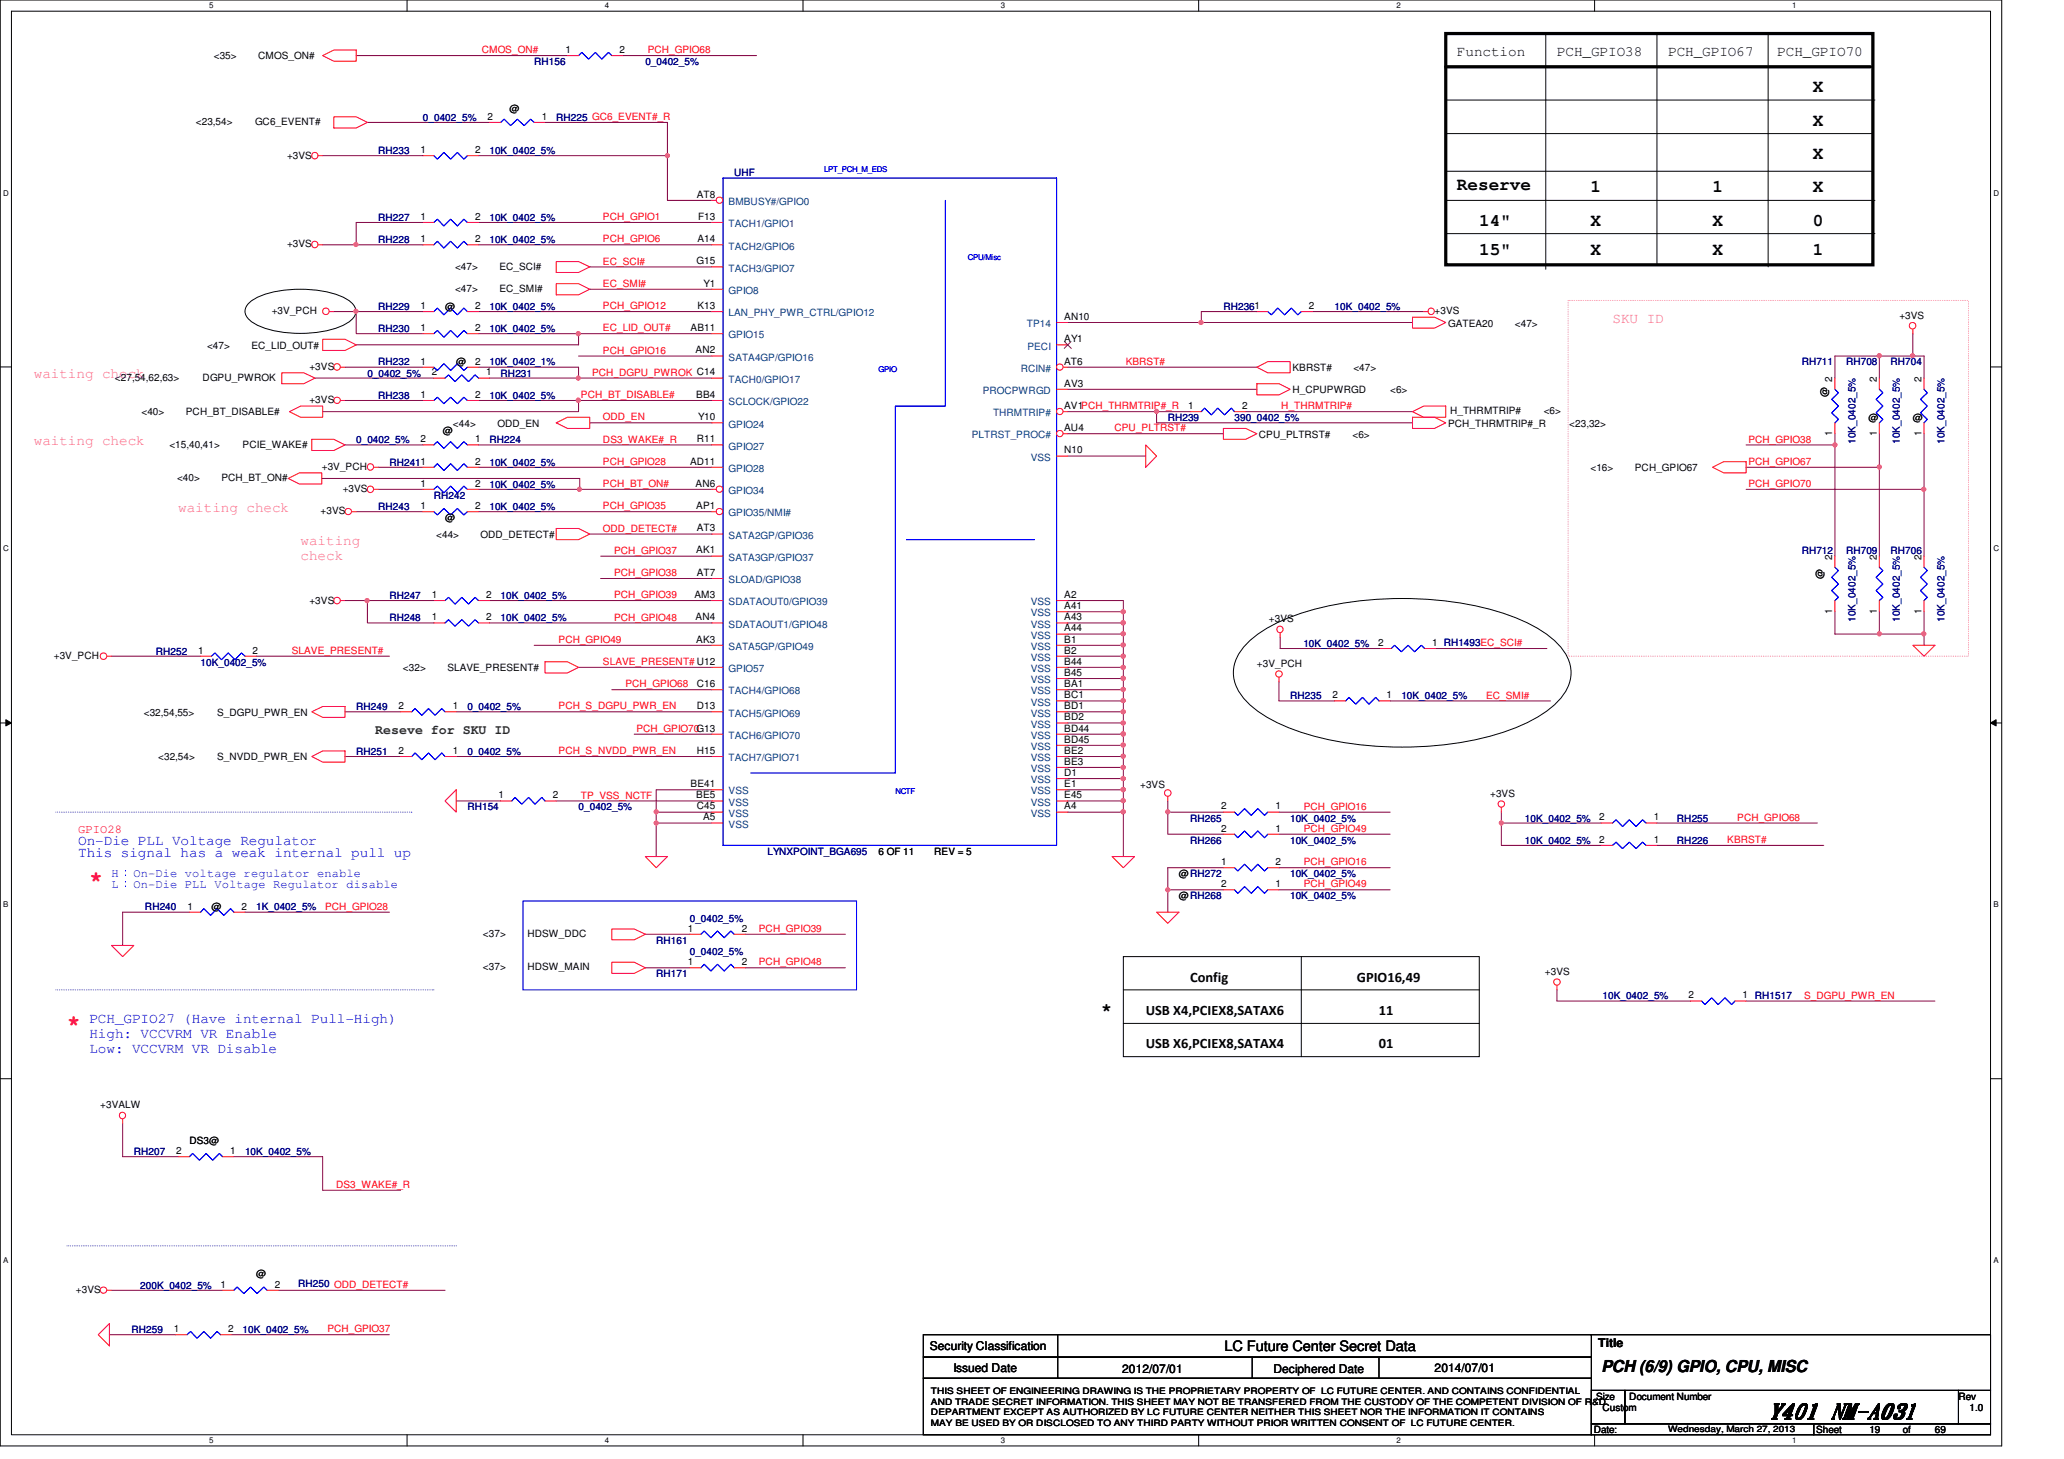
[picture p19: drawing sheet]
<svg xmlns="http://www.w3.org/2000/svg" width="297mm" height="210mm" viewBox="0 0 297 210" stroke-linecap="round" stroke-linejoin="round" font-family="sans-serif">
<defs><g id="words">
<g font-size="3.2" fill="#f00">
<text x="12.9" y="127.5">*</text>
<text x="9.6" y="148.3">*</text>
</g>
<text font-size="3" x="254.5" y="204">Y401 NM-A031</text>
<g font-size="2.5">
<text x="260.9" y="13.3">X</text>
<text x="260.9" y="18.1">X</text>
<text x="260.9" y="22.9">X</text>
<text x="209.7" y="27.3">Reserve</text>
<text x="228.9" y="27.7">1</text>
<text x="246.5" y="27.7">1</text>
<text x="260.9" y="27.7">X</text>
<text x="212.9" y="32.5">14&quot;</text>
<text x="228.9" y="32.5">X</text>
<text x="246.5" y="32.5">X</text>
<text x="260.9" y="32.5">0</text>
<text x="212.9" y="36.7">15&quot;</text>
<text x="228.9" y="36.7">X</text>
<text x="246.5" y="36.7">X</text>
<text x="260.9" y="36.7">1</text>
<text x="158.5" y="146.1">*</text>
</g>
<text font-size="2.4" x="230.5" y="197.4">PCH (6/9) GPIO, CPU, MISC</text>
<g font-size="2.1">
<text x="209.7" y="8">Function</text>
<text x="224.1" y="8">PCH_GPIO38</text>
<text x="240.1" y="8">PCH_GPIO67</text>
<text x="255.8" y="8">PCH_GPIO70</text>
<text x="171.3" y="141.2">Config</text>
<text x="195.3" y="141.2">GPIO16,49</text>
<text x="164.9" y="146">USB X4,PCIEX8,SATAX6</text>
<text x="198.5" y="146">11</text>
<text x="164.9" y="150.8">USB X6,PCIEX8,SATAX4</text>
<text x="198.5" y="150.8">01</text>
<text x="176.2" y="194.4">LC Future Center Secret Data</text>
</g>
<g font-size="2.1" fill="#f0f">
<text x="232.1" y="46.4">SKU ID</text>
<text x="4.9" y="54.4">waiting check</text>
<text x="4.9" y="64">waiting check</text>
<text x="25.6" y="73.6">waiting check</text>
<text x="43.3" y="78.4">waiting</text>
<text x="43.3" y="80.6">check</text>
</g>
<g font-size="2.1" fill="#00f">
<text x="11.3" y="123.2">This signal has a weak internal pull up</text>
<text x="11.3" y="121.6">On-Die PLL Voltage Regulator</text>
<text x="12.9" y="147.2">PCH_GPIO27 (Have internal Pull-High)</text>
<text x="12.9" y="149.4">High: VCCVRM VR Enable</text>
<text x="12.9" y="151.6">Low: VCCVRM VR Disable</text>
</g>
<text font-size="1.9" fill="#008000" x="54" y="105.6">Reseve for SKU ID</text>
<text font-size="1.7" fill="#f00" x="11.3" y="119.8">GPIO28</text>
<g font-size="1.7" fill="#00f">
<text x="16" y="126.2">H：On-Die voltage regulator enable</text>
<text x="16" y="127.8">L：On-Die PLL Voltage Regulator disable</text>
</g>
<g font-size="1.7">
<text x="133.8" y="194.3">Security Classification</text>
<text x="137.2" y="197.3">Issued Date</text>
<text x="161.5" y="197.5">2012/07/01</text>
<text x="183.3" y="197.5">Deciphered Date</text>
<text x="206.5" y="197.3">2014/07/01</text>
<text x="230" y="193.8">Title</text>
</g>
<g font-size="1.4">
<text x="30.8" y="8.6">&lt;35&gt;</text>
<text x="37.2" y="8.6">CMOS_ON#</text>
<text x="81.4" y="7.6">1</text>
<text x="89.2" y="7.6">2</text>
<text x="28.2" y="18">&lt;23,54&gt;</text>
<text x="36.7" y="18">GC6_EVENT#</text>
<text x="70.1" y="17.2">2</text>
<text x="73.3" y="16.1">@</text>
<text x="78" y="17.2">1</text>
<text x="41.3" y="22.8">+3VS</text>
<text x="60.5" y="22">1</text>
<text x="68.4" y="22">2</text>
<text x="100.3" y="28.4">AT8</text>
<text x="41.3" y="35.6">+3VS</text>
<text x="60.5" y="34.8">1</text>
<text x="60.5" y="31.6">1</text>
<text x="68.4" y="34.8">2</text>
<text x="68.4" y="31.6">2</text>
<text x="100.4" y="34.8">A14</text>
<text x="100.5" y="31.6">F13</text>
<text x="65.5" y="38.8">&lt;47&gt;</text>
<text x="65.5" y="42">&lt;47&gt;</text>
<text x="71.9" y="38.8">EC_SCI#</text>
<text x="71.9" y="42">EC_SMI#</text>
<text x="100.2" y="38">G15</text>
<text x="101.3" y="41.2">Y1</text>
<text x="39.1" y="45.2">+3V_PCH</text>
<text x="60.5" y="47.6">1</text>
<text x="60.5" y="44.4">1</text>
<text x="64" y="44.6">@</text>
<text x="68.4" y="47.6">2</text>
<text x="68.4" y="44.4">2</text>
<text x="99.4" y="47.6">AB11</text>
<text x="100.4" y="44.4">K13</text>
<text x="153.2" y="46">AN10</text>
<text x="188.4" y="44.4">2</text>
<text x="206.5" y="45.2">+3VS</text>
<text x="208.4" y="47">GATEA20</text>
<text x="218" y="47">&lt;47&gt;</text>
<text x="273.3" y="45.8">+3VS</text>
<text x="29.8" y="50.2">&lt;47&gt;</text>
<text x="36.2" y="50.2">EC_LID_OUT#</text>
<text x="44.5" y="53.2">+3VS</text>
<text x="60.5" y="52.5">1</text>
<text x="65.7" y="52.6">@</text>
<text x="68.4" y="52.5">2</text>
<text x="100.1" y="50.8">AN2</text>
<text x="153.2" y="52.5">AT6</text>
<text x="153.2" y="49.2">AY1</text>
<text x="186" y="53.4">KBRST#</text>
<text x="194.8" y="53.4">&lt;47&gt;</text>
<text x="16.5" y="54.8">&lt;27,54,62,63&gt;</text>
<text x="20.4" y="59.8">&lt;40&gt;</text>
<text x="26.8" y="59.8">PCH_BT_DISABLE#</text>
<text x="29.2" y="54.8">DGPU_PWROK</text>
<text x="44.5" y="58">+3VS</text>
<text x="60.5" y="57.2">1</text>
<text x="62.1" y="54">2</text>
<text x="68.4" y="57.2">2</text>
<text x="70" y="54">1</text>
<text x="100.2" y="57.2">BB4</text>
<text x="153.2" y="58.8">AV1PCH_THRMTRIP#_R</text>
<text x="153.2" y="55.6">AV3</text>
<text x="171" y="58.8">1</text>
<text x="178.8" y="58.8">2</text>
<text x="186" y="56.6">H_CPUPWRGD</text>
<text x="200.1" y="56.6">&lt;6&gt;</text>
<text x="208.7" y="59.6">H_THRMTRIP#</text>
<text x="222.2" y="59.6">&lt;6&gt;</text>
<text x="263.1" y="57.2" transform="rotate(-90 263.1 57.2)">@</text>
<text x="263.7" y="54.9" transform="rotate(-90 263.7 54.9)">2</text>
<text x="270.1" y="54.9" transform="rotate(-90 270.1 54.9)">2</text>
<text x="276.5" y="54.9" transform="rotate(-90 276.5 54.9)">2</text>
<text x="24.4" y="64.4">&lt;15,40,41&gt;</text>
<text x="34.9" y="64.4">PCIE_WAKE#</text>
<text x="60.5" y="63.6">2</text>
<text x="63.8" y="62.5">@</text>
<text x="65.2" y="61.4">&lt;44&gt;</text>
<text x="68.4" y="63.6">1</text>
<text x="71.6" y="61.4">ODD_EN</text>
<text x="100.3" y="63.6">R11</text>
<text x="100.5" y="60.5">Y10</text>
<text x="153.2" y="62">AU4</text>
<text x="153.2" y="65.2">N10</text>
<text x="181.2" y="63">CPU_PLTRST#</text>
<text x="194.6" y="63">&lt;6&gt;</text>
<text x="208.4" y="61.4">PCH_THRMTRIP#_R</text>
<text x="225.8" y="61.4">&lt;23,32&gt;</text>
<text x="263.7" y="62.7" transform="rotate(-90 263.7 62.7)">1</text>
<text x="268.9" y="60.6">@</text>
<text x="270.1" y="62.7" transform="rotate(-90 270.1 62.7)">1</text>
<text x="275.3" y="60.6">@</text>
<text x="276.5" y="62.7" transform="rotate(-90 276.5 62.7)">1</text>
<text x="25.5" y="69.2">&lt;40&gt;</text>
<text x="31.9" y="69.2">PCH_BT_ON#</text>
<text x="46.3" y="67.6">+3V_PCH</text>
<text x="49.3" y="70.8">+3VS</text>
<text x="60.5" y="70">1</text>
<text x="68.4" y="70">2</text>
<text x="68.4" y="66.8">2</text>
<text x="99.3" y="66.8">AD11</text>
<text x="100.1" y="70">AN6</text>
<text x="228.9" y="67.8">&lt;16&gt;</text>
<text x="235.3" y="67.8">PCH_GPIO67</text>
<text x="46.1" y="74">+3VS</text>
<text x="60.5" y="73.2">1</text>
<text x="62.8" y="77.4">&lt;44&gt;</text>
<text x="64" y="75">@</text>
<text x="68.4" y="73.2">2</text>
<text x="69.2" y="77.4">ODD_DETECT#</text>
<text x="100.2" y="73.2">AP1</text>
<text x="100.3" y="76.5">AT3</text>
<text x="100.2" y="79.6">AK1</text>
<text x="100.3" y="82.8">AT7</text>
<text x="262.4" y="83.2" transform="rotate(-90 262.4 83.2)">@</text>
<text x="263.7" y="80.5" transform="rotate(-90 263.7 80.5)">2</text>
<text x="270.1" y="80.5" transform="rotate(-90 270.1 80.5)">2</text>
<text x="276.5" y="80.5" transform="rotate(-90 276.5 80.5)">2</text>
<text x="44.5" y="86.8">+3VS</text>
<text x="62.1" y="89.2">1</text>
<text x="62.1" y="86">1</text>
<text x="70" y="89.2">2</text>
<text x="70" y="86">2</text>
<text x="99.9" y="86">AM3</text>
<text x="100.1" y="89.2">AN4</text>
<text x="153.2" y="86">A2</text>
<text x="153.2" y="87.6">A41</text>
<text x="153.2" y="89.2">A43</text>
<text x="182.6" y="89.5">+3VS</text>
<text x="263.7" y="88.3" transform="rotate(-90 263.7 88.3)">1</text>
<text x="270.1" y="88.3" transform="rotate(-90 270.1 88.3)">1</text>
<text x="276.5" y="88.3" transform="rotate(-90 276.5 88.3)">1</text>
<text x="7.7" y="94.8">+3V_PCH</text>
<text x="28.5" y="94">1</text>
<text x="36.4" y="94">2</text>
<text x="100.2" y="92.5">AK3</text>
<text x="153.2" y="94">B2</text>
<text x="153.2" y="92.5">B1</text>
<text x="153.2" y="90.8">A44</text>
<text x="153.2" y="95.6">B44</text>
<text x="180.9" y="95.9">+3V_PCH</text>
<text x="198.3" y="92.9">2</text>
<text x="206.1" y="92.9">1 RH1493EC_SCI#</text>
<text x="58" y="96.6">&lt;32&gt;</text>
<text x="64.4" y="96.6">SLAVE_PRESENT#</text>
<text x="100.3" y="98.8">C16</text>
<text x="153.2" y="98.8">BA1</text>
<text x="153.2" y="100.5">BC1</text>
<text x="153.2" y="97.2">B45</text>
<text x="191.8" y="100.5">2</text>
<text x="199.6" y="100.5">1</text>
<text x="20.7" y="103">&lt;32,54,55&gt;</text>
<text x="31.2" y="103">S_DGPU_PWR_EN</text>
<text x="57.4" y="102">2</text>
<text x="65.1" y="102">1</text>
<text x="100.3" y="102">D13</text>
<text x="153.2" y="106.8">BD45</text>
<text x="153.2" y="103.6">BD2</text>
<text x="153.2" y="105.2">BD44</text>
<text x="153.2" y="102">BD1</text>
<text x="22.8" y="109.4">&lt;32,54&gt;</text>
<text x="31.2" y="109.4">S_NVDD_PWR_EN</text>
<text x="57.4" y="108.5">2</text>
<text x="65.1" y="108.5">1</text>
<text x="99.4" y="113.2">BE41</text>
<text x="100.3" y="108.5">H15</text>
<text x="153.2" y="113.2">E1</text>
<text x="153.2" y="111.6">D1</text>
<text x="153.2" y="110">BE3</text>
<text x="153.2" y="108.5">BE2</text>
<text x="164.1" y="113.4">+3VS</text>
<text x="71.8" y="114.9">1</text>
<text x="79.5" y="114.9">2</text>
<text x="100.2" y="114.9">BE5</text>
<text x="100.3" y="116.5">C45</text>
<text x="101.2" y="118">A5</text>
<text x="153.2" y="116.5">A4</text>
<text x="153.2" y="114.9">E45</text>
<text x="175.8" y="116.5">2</text>
<text x="175.8" y="119.6">2</text>
<text x="183.6" y="116.5">1</text>
<text x="183.6" y="119.6">1</text>
<text x="214.5" y="114.6">+3VS</text>
<text x="230.2" y="118">2</text>
<text x="238" y="118">1</text>
<text x="126.4" y="123">6 OF 11</text>
<text x="134.4" y="123">REV = 5</text>
<text x="175.8" y="124.5">1</text>
<text x="183.6" y="124.5">2</text>
<text x="230.2" y="121.2">2</text>
<text x="238" y="121.2">1</text>
<text x="27" y="130.9">1</text>
<text x="30.4" y="131">@</text>
<text x="34.8" y="130.9">2</text>
<text x="169.7" y="126.2">@RH272</text>
<text x="169.7" y="129.4">@RH268</text>
<text x="175.8" y="127.6">2</text>
<text x="183.6" y="127.6">1</text>
<text x="69.5" y="134.8">&lt;37&gt;</text>
<text x="75.9" y="134.8">HDSW_DDC</text>
<text x="99" y="134">1</text>
<text x="106.8" y="134">2</text>
<text x="69.5" y="139.6">&lt;37&gt;</text>
<text x="75.9" y="139.6">HDSW_MAIN</text>
<text x="99" y="138.9">1</text>
<text x="106.8" y="138.9">2</text>
<text x="222.3" y="140.3">+3VS</text>
<text x="243" y="143.6">2</text>
<text x="250.8" y="143.6">1 RH1517</text>
<text x="14.4" y="159.5">+3VALW</text>
<text x="25.4" y="166">2</text>
<text x="27.3" y="164.6">DS3@</text>
<text x="33.1" y="166">1</text>
<text x="31.7" y="185.3">1</text>
<text x="36.9" y="183.8">@</text>
<text x="39.5" y="185.3">2</text>
<text x="10.9" y="186">+3VS</text>
<text x="25" y="191.6">1</text>
<text x="32.8" y="191.6">2</text>
<text x="229.7" y="201.4">Size</text>
<text x="230.6" y="203">Custom</text>
<text x="234.5" y="201.4">Document Number</text>
<text x="281.8" y="201.4">Rev</text>
<text x="283.5" y="203">1.0</text>
<text x="229.4" y="206.2">Date:</text>
<text x="261.4" y="206.2">Sheet</text>
<text x="269" y="206.2">19</text>
<text x="273.9" y="206.2">of</text>
<text x="278.5" y="206.2">69</text>
</g>
<g font-size="1.4" fill="#f00">
<text x="69.3" y="7.7">CMOS_ON#</text>
<text x="93.2" y="7.7">PCH_GPIO68</text>
<text x="86.8" y="34.9">PCH_GPIO6</text>
<text x="86.8" y="31.7">PCH_GPIO1</text>
<text x="86.8" y="38.1">EC_SCI#</text>
<text x="86.8" y="41.3">EC_SMI#</text>
<text x="86.8" y="47.7">EC_LID_OUT#</text>
<text x="86.8" y="44.5">PCH_GPIO12</text>
<text x="86.8" y="50.9">PCH_GPIO16</text>
<text x="162" y="52.5">KBRST#</text>
<text x="83.6" y="57.3">PCH_BT_DISABLE#</text>
<text x="85.2" y="54.1">PCH_DGPU_PWROK C14</text>
<text x="184.4" y="58.9">H_THRMTRIP#</text>
<text x="86.8" y="60.5">ODD_EN</text>
<text x="86.8" y="63.7">DS3_WAKE#_R</text>
<text x="160.4" y="62.1">CPU_PLTRST#</text>
<text x="251.6" y="63.7">PCH_GPIO38</text>
<text x="86.8" y="66.9">PCH_GPIO28</text>
<text x="86.8" y="70.1">PCH_BT_ON#</text>
<text x="251.6" y="70.1">PCH_GPIO70</text>
<text x="251.6" y="66.9">PCH_GPIO67</text>
<text x="86.8" y="73.3">PCH_GPIO35</text>
<text x="86.8" y="76.5">ODD_DETECT#</text>
<text x="88.4" y="79.7">PCH_GPIO37</text>
<text x="88.4" y="82.9">PCH_GPIO38</text>
<text x="88.4" y="89.3">PCH_GPIO48</text>
<text x="88.4" y="86.1">PCH_GPIO39</text>
<text x="42" y="94.1">SLAVE_PRESENT#</text>
<text x="80.4" y="92.5">PCH_GPIO49</text>
<text x="86.8" y="95.7">SLAVE_PRESENT# U12</text>
<text x="90" y="98.9">PCH_GPIO68</text>
<text x="213.9" y="100.5">EC_SMI#</text>
<text x="80.4" y="102.1">PCH_S_DGPU_PWR_EN</text>
<text x="91.6" y="105.3">PCH_GPIO70G13</text>
<text x="80.4" y="108.5">PCH_S_NVDD_PWR_EN</text>
<text x="83.6" y="114.9">TP_VSS_NCTF</text>
<text x="187.6" y="116.5">PCH_GPIO16</text>
<text x="187.6" y="119.7">PCH_GPIO49</text>
<text x="250" y="118.1">PCH_GPIO68</text>
<text x="187.6" y="124.5">PCH_GPIO16</text>
<text x="248.6" y="121.3">KBRST#</text>
<text x="46.8" y="130.9">PCH_GPIO28</text>
<text x="187.6" y="127.7">PCH_GPIO49</text>
<text x="109.2" y="134.1">PCH_GPIO39</text>
<text x="109.2" y="138.9">PCH_GPIO48</text>
<text x="259.6" y="143.7">S_DGPU_PWR_EN</text>
<text x="48.4" y="170.9">DS3_WAKE#_R</text>
<text x="47.1" y="191.7">PCH_GPIO37</text>
</g>
<g font-size="1.4" fill="#000080">
<text x="76.9" y="9.4">RH156</text>
<text x="92.9" y="9.4">0_0402_5%</text>
<text x="60.9" y="17.4">0_0402_5%</text>
<text x="80" y="17.4">RH225 GC6_EVENT#_R</text>
<text x="54.4" y="22.2">RH233</text>
<text x="70.4" y="22.2">10K_0402_5%</text>
<text x="105.7" y="25.4">UHF</text>
<text x="54.4" y="35">RH228</text>
<text x="54.4" y="31.7">RH227</text>
<text x="70.4" y="35">10K_0402_5%</text>
<text x="70.4" y="31.7">10K_0402_5%</text>
<text x="54.4" y="47.8">RH230</text>
<text x="54.4" y="44.6">RH229</text>
<text x="70.4" y="47.8">10K_0402_5%</text>
<text x="70.4" y="44.6">10K_0402_5%</text>
<text x="176.1" y="44.6">RH2361</text>
<text x="192.1" y="44.6">10K_0402_5%</text>
<text x="54.4" y="52.6">RH232</text>
<text x="70.4" y="52.6">10K_0402_1%</text>
<text x="259.3" y="52.6">RH711</text>
<text x="265.7" y="52.6">RH708</text>
<text x="272.1" y="52.6">RH704</text>
<text x="52.9" y="54.2">0_0402_5%</text>
<text x="54.4" y="57.4">RH238</text>
<text x="70.4" y="57.4">10K_0402_5%</text>
<text x="72" y="54.2">RH231</text>
<text x="51.3" y="63.8">0_0402_5%</text>
<text x="70.4" y="63.8">RH224</text>
<text x="168.1" y="60.6">RH239</text>
<text x="177.7" y="60.6">390_0402_5%</text>
<text x="267" y="63.8" transform="rotate(-90 267 63.8)">10K_0402_5%</text>
<text x="273.4" y="63.8" transform="rotate(-90 273.4 63.8)">10K_0402_5%</text>
<text x="279.8" y="63.8" transform="rotate(-90 279.8 63.8)">10K_0402_5%</text>
<text x="56" y="67">RH2411</text>
<text x="62.4" y="71.8">RH242</text>
<text x="70.4" y="70.2">10K_0402_5%</text>
<text x="70.4" y="67">10K_0402_5%</text>
<text x="54.4" y="73.4">RH243</text>
<text x="70.4" y="73.4">10K_0402_5%</text>
<text x="259.3" y="79.8">RH712</text>
<text x="265.7" y="79.8">RH709</text>
<text x="272.1" y="79.8">RH706</text>
<text x="56" y="89.4">RH248</text>
<text x="56" y="86.2">RH247</text>
<text x="72" y="89.4">10K_0402_5%</text>
<text x="72" y="86.2">10K_0402_5%</text>
<text x="267" y="89.5" transform="rotate(-90 267 89.5)">10K_0402_5%</text>
<text x="273.4" y="89.5" transform="rotate(-90 273.4 89.5)">10K_0402_5%</text>
<text x="279.8" y="89.5" transform="rotate(-90 279.8 89.5)">10K_0402_5%</text>
<text x="22.4" y="94.2">RH252</text>
<text x="28.9" y="95.8">10K_0402_5%</text>
<text x="187.6" y="93">10K_0402_5%</text>
<text x="185.7" y="100.6">RH235</text>
<text x="201.7" y="100.6">10K_0402_5%</text>
<text x="51.3" y="102.2">RH249</text>
<text x="67.3" y="102.2">0_0402_5%</text>
<text x="51.3" y="108.6">RH251</text>
<text x="67.3" y="108.6">0_0402_5%</text>
<text x="67.3" y="116.6">RH154</text>
<text x="83.3" y="116.6">0_0402_5%</text>
<text x="171.3" y="118.2">RH265</text>
<text x="185.7" y="118.2">10K_0402_5%</text>
<text x="219.5" y="118.2">10K_0402_5%</text>
<text x="241.3" y="118.2">RH255</text>
<text x="110.4" y="123">LYNXPOINT_BGA695</text>
<text x="171.3" y="121.4">RH266</text>
<text x="185.7" y="121.4">10K_0402_5%</text>
<text x="219.5" y="121.4">10K_0402_5%</text>
<text x="241.3" y="121.4">RH226</text>
<text x="20.9" y="131">RH240</text>
<text x="36.9" y="131">1K_0402_5%</text>
<text x="185.7" y="126.2">10K_0402_5%</text>
<text x="185.7" y="129.4">10K_0402_5%</text>
<text x="94.4" y="135.8">RH161</text>
<text x="99.3" y="132.6">0_0402_5%</text>
<text x="99.3" y="137.4">0_0402_5%</text>
<text x="94.4" y="140.6">RH171</text>
<text x="230.6" y="143.8">10K_0402_5%</text>
<text x="19.3" y="166.2">RH207</text>
<text x="35.3" y="166.2">10K_0402_5%</text>
<text x="20.2" y="185.4">200K_0402_5%</text>
<text x="42.9" y="185.2">RH250 ODD_DETECT#</text>
<text x="18.9" y="191.8">RH259</text>
<text x="34.9" y="191.8">10K_0402_5%</text>
</g>
<g font-size="1.4" fill="#004080">
<text x="104.9" y="29.5">BMBUSY#/GPIO0</text>
<text x="104.9" y="32.7">TACH1/GPIO1</text>
<text x="104.9" y="35.9">TACH2/GPIO6</text>
<text x="104.9" y="39.1">TACH3/GPIO7</text>
<text x="104.9" y="45.5">LAN_PHY_PWR_CTRL/GPIO12</text>
<text x="104.9" y="42.3">GPIO8</text>
<text x="147.8" y="47.1">TP14</text>
<text x="104.9" y="48.7">GPIO15</text>
<text x="104.9" y="51.9">SATA4GP/GPIO16</text>
<text x="146.9" y="53.5">RCIN#</text>
<text x="147.9" y="50.3">PECI</text>
<text x="104.9" y="58.3">SCLOCK/GPIO22</text>
<text x="104.9" y="55.1">TACH0/GPIO17</text>
<text x="141.4" y="56.7">PROCPWRGD</text>
<text x="142.9" y="59.9">THRMTRIP#</text>
<text x="104.9" y="64.7">GPIO27</text>
<text x="104.9" y="61.5">GPIO24</text>
<text x="139.9" y="63.1">PLTRST_PROC#</text>
<text x="104.9" y="67.9">GPIO28</text>
<text x="104.9" y="71.1">GPIO34</text>
<text x="148.3" y="66.3">VSS</text>
<text x="104.9" y="74.3">GPIO35/NMI#</text>
<text x="104.9" y="77.5">SATA2GP/GPIO36</text>
<text x="104.9" y="80.7">SATA3GP/GPIO37</text>
<text x="104.9" y="83.9">SLOAD/GPIO38</text>
<text x="104.9" y="87.1">SDATAOUT0/GPIO39</text>
<text x="148.3" y="87.1">VSS</text>
<text x="148.3" y="88.7">VSS</text>
<text x="104.9" y="90.3">SDATAOUT1/GPIO48</text>
<text x="104.9" y="93.5">SATA5GP/GPIO49</text>
<text x="148.3" y="95.1">VSS</text>
<text x="148.3" y="93.5">VSS</text>
<text x="148.3" y="91.9">VSS</text>
<text x="148.3" y="90.3">VSS</text>
<text x="104.9" y="99.9">TACH4/GPIO68</text>
<text x="104.9" y="96.7">GPIO57</text>
<text x="148.3" y="99.9">VSS</text>
<text x="148.3" y="101.5">VSS</text>
<text x="148.3" y="98.3">VSS</text>
<text x="148.3" y="96.7">VSS</text>
<text x="104.9" y="106.3">TACH6/GPIO70</text>
<text x="104.9" y="103.1">TACH5/GPIO69</text>
<text x="148.3" y="107.9">VSS</text>
<text x="148.3" y="104.7">VSS</text>
<text x="148.3" y="106.3">VSS</text>
<text x="148.3" y="103.1">VSS</text>
<text x="104.9" y="109.5">TACH7/GPIO71</text>
<text x="148.3" y="112.7">VSS</text>
<text x="148.3" y="111.1">VSS</text>
<text x="148.3" y="109.5">VSS</text>
<text x="104.9" y="119.1">VSS</text>
<text x="104.9" y="117.5">VSS</text>
<text x="104.9" y="115.9">VSS</text>
<text x="104.9" y="114.3">VSS</text>
<text x="148.3" y="117.5">VSS</text>
<text x="148.3" y="115.9">VSS</text>
<text x="148.3" y="114.3">VSS</text>
</g>
<g font-size="1.3">
<text x="134" y="200.6">THIS SHEET OF ENGINEERING DRAWING IS THE PROPRIETARY PROPERTY OF LC FUTURE CENTER. AND CONTAINS CONFIDENTIAL</text>
<text x="134" y="202.1">AND TRADE SECRET INFORMATION. THIS SHEET MAY NOT BE TRANSFERED FROM THE CUSTODY OF THE COMPETENT DIVISION OF R&amp;D</text>
<text x="134" y="203.6">DEPARTMENT EXCEPT AS AUTHORIZED BY LC FUTURE CENTER NEITHER THIS SHEET NOR THE INFORMATION IT CONTAINS</text>
<text x="134" y="205.1">MAY BE USED BY OR DISCLOSED TO ANY THIRD PARTY WITHOUT PRIOR WRITTEN CONSENT OF LC FUTURE CENTER.</text>
<text x="240.1" y="206">Wednesday, March 27, 2013</text>
</g>
<g font-size="1.1">
<text x="30.1" y="1.1">5</text>
<text x="87" y="1.1">4</text>
<text x="144" y="1.1">3</text>
<text x="201" y="1.1">2</text>
<text x="257.9" y="1.1">1</text>
<text x=".5" y="28.2">D</text>
<text x="286.9" y="28.2">D</text>
<text x=".5" y="79.3">C</text>
<text x="286.9" y="79.3">C</text>
<text x=".5" y="130.6">B</text>
<text x="286.9" y="130.6">B</text>
<text x=".5" y="181.7">A</text>
<text x="286.9" y="181.7">A</text>
<text x="30.1" y="207.6">5</text>
<text x="87" y="207.6">4</text>
<text x="144" y="207.6">3</text>
<text x="201" y="207.6">2</text>
<text x="257.9" y="207.6">1</text>
</g>
<g font-size="1.1" fill="#00f">
<text x="118.6" y="24.7">LPT_PCH_M_EDS</text>
<text x="139.3" y="37.5">CPU/Misc</text>
<text x="126.4" y="53.5">GPIO</text>
<text x="128.9" y="114.3">NCTF</text>
</g>
</g></defs>
<path d="M0 0h288.1v208h-288.1zM1.6 1.6h284.9v204.8h-284.9z" fill="none" stroke="#000" stroke-width=".14"/>
<g fill="#fff">
<path d="M30.1 .2h.6v1.2h-.6z"/>
<path d="M30.1 206.6h.6v1.2h-.6z"/>
</g>
<path d="M58.6 0v1.6M58.6 206.4v1.6" fill="none" stroke="#000" stroke-width=".14"/>
<g fill="#fff">
<path d="M87 .2h.6v1.2h-.6z"/>
<path d="M87 206.6h.6v1.2h-.6z"/>
</g>
<path d="M115.6 0v1.6M115.6 206.4v1.6" fill="none" stroke="#000" stroke-width=".14"/>
<g fill="#fff">
<path d="M144 .2h.6v1.2h-.6z"/>
<path d="M144 206.6h.6v1.2h-.6z"/>
</g>
<path d="M172.5 0v1.6M172.5 206.4v1.6" fill="none" stroke="#000" stroke-width=".14"/>
<g fill="#fff">
<path d="M201 .2h.5v1.2h-.5z"/>
<path d="M201 206.6h.5v1.2h-.5z"/>
</g>
<path d="M229.5 0v1.6M229.5 206.4v1.6" fill="none" stroke="#000" stroke-width=".14"/>
<g fill="#fff">
<path d="M257.9 .2h.6v1.2h-.6z"/>
<path d="M257.9 206.6h.6v1.2h-.6z"/>
<path d="M.5 27.2h.7v1.2h-.7z"/>
<path d="M286.9 27.2h.8v1.2h-.8z"/>
<path d="M.5 78.4h.7v1.1h-.7z"/>
<path d="M286.9 78.4h.8v1.1h-.8z"/>
</g>
<path d="M0 52.8h1.6M286.5 52.8h1.6" fill="none" stroke="#000" stroke-width=".14"/>
<g fill="#fff">
<path d="M.5 129.6h.7v1.2h-.7z"/>
<path d="M286.9 129.6h.7v1.2h-.7z"/>
</g>
<path d="M0 104h1.6M.8 103.5l.8 .5-.8 .4zM286.5 104h1.6M286.5 104l.8-.5v.9z" fill="none" stroke="#000" stroke-width=".14"/>
<path d="M.8 103.5l.8 .5-.8 .4zM286.5 104l.8-.5v.9z" fill="#000"/>
<g fill="#fff">
<path d="M.5 180.8h.7v1.1h-.7z"/>
<path d="M286.9 180.8h.7v1.1h-.7z"/>
</g>
<g fill="none" stroke="#000" stroke-width=".14">
<path d="M208.1 14.4h61.7M208.1 19.2h61.4M222.5 4.8v33.9M238.5 4.8v33.3M254.5 4.8v33.6M208.1 33.6h61.7M208.1 24.6h61.4M208.1 28.8h61.7M35.7 43.8a8.3 8.3 0 0 1 5-2 16.4 16.4 0 0 1 9 1.1 2.4 2.4 0 0 1 1.5 1.9 2.41 2.41 0 0 1-1.5 1.9 16.5 16.5 0 0 1-12.9 0 2.4 2.4 0 0 1-1.5-1.9l.1-.5zM179.2 92.9a18.6 18.6 0 0 1 7.9-4.6 50.8 50.8 0 0 1 29.4 0 18.7 18.7 0 0 1 7.9 4.6 5.4 5.4 0 0 1 0 7.8 18.7 18.7 0 0 1-7.9 4.6 50.5 50.5 0 0 1-29.4 0 18.6 18.6 0 0 1-7.9-4.6 5.4 5.4 0 0 1 0-7.8zM161.7 137.6h51.2v14.4h-51.2zM187.3 137.6v14.4"/>
<path d="M0 155.2h1.6M161.7 142.4h51.2M161.7 147.2h51.2M286.5 155.2h1.6"/>
</g>
<path d="M8 116.8h51.3M59.3 116.8h.1M8 142.4h54.4M62.4 142.4h.1M9.6 179.2h56.1M65.7 179.2h.1" fill="none" stroke="#00f" stroke-width=".14" stroke-dasharray="0 .3"/>
<path d="M208.1 9.6h61.1M208.1 4.8h61.4v33.3h-61.4z" fill="none" stroke="#000" stroke-width=".47"/>
<path d="M225.7 43.2h57.6v51.2h-57.6z" fill="none" stroke="#f0f" stroke-width=".14" stroke-dasharray="0 .3"/>
<path d="M75.3 129.6h48v12.8h-48z" fill="none" stroke="#00f" stroke-width=".14"/>
<path d="M168.1 116.8h8M184.1 116.8h16" fill="none" stroke="#800040" stroke-width=".14"/>
<circle cx="168.1" cy="116.8" r=".3" fill="#f0f"/>
<circle cx="168.1" cy="116.8" r=".3" fill="none" stroke="#f0f" stroke-width=".14"/>
<path d="M168.1 115.2v1.6M168.1 124.8h8M176.1 128h-8v3.2M184.1 124.8h16M184.1 128h16" fill="none" stroke="#800040" stroke-width=".14"/>
<circle cx="168.1" cy="128" r=".3" fill="#f0f"/>
<circle cx="168.1" cy="128" r=".3" fill="none" stroke="#f0f" stroke-width=".14"/>
<path d="M168.1 116.8v3.2h8M216.1 116.8v1.6M216.1 118.4v3.2M216.1 118.4h14.4M238.5 118.4h23M168.1 124.8v3.2M184.1 120h16" fill="none" stroke="#800040" stroke-width=".14"/>
<circle cx="216.1" cy="118.4" r=".3" fill="#f0f"/>
<circle cx="216.1" cy="118.4" r=".3" fill="none" stroke="#f0f" stroke-width=".14"/>
<path d="M78.4 17.6h17.7v4.8M68.9 22.4h27.2M96.1 22.4v6.4h6.3M216.1 121.6h14.4M238.5 121.6h24M224.1 142.4v1.6h19.2M251.3 144h27.2" fill="none" stroke="#800040" stroke-width=".14"/>
<circle cx="96.1" cy="22.4" r=".3" fill="#f0f"/>
<circle cx="96.1" cy="22.4" r=".3" fill="none" stroke="#f0f" stroke-width=".14"/>
<path d="M46.4 22.4h14.5M46.4 35.2h14.5M68.9 35.2h33.5M68.9 32h33.5" fill="none" stroke="#800040" stroke-width=".14"/>
<circle cx="51.2" cy="35.2" r=".3" fill="#f0f"/>
<circle cx="51.2" cy="35.2" r=".3" fill="none" stroke="#f0f" stroke-width=".14"/>
<path d="M60.9 32h-9.6v3.2M84.9 38.4h17.5M48 44.8h3.3v3.2h9.6M68.9 48h14.4v1.6h-32M83.3 48h19.1M84.9 41.6h17.5" fill="none" stroke="#800040" stroke-width=".14"/>
<circle cx="83.2" cy="48" r=".3" fill="#f0f"/>
<circle cx="83.2" cy="48" r=".3" fill="none" stroke="#f0f" stroke-width=".14"/>
<path d="M51.3 44.8h9.6M68.9 44.8h33.5" fill="none" stroke="#800040" stroke-width=".14"/>
<circle cx="51.2" cy="44.8" r=".3" fill="#f0f"/>
<circle cx="51.2" cy="44.8" r=".3" fill="none" stroke="#f0f" stroke-width=".14"/>
<path d="M70.4 54.4h12.9M83.3 51.2h19.1M83.3 54.4h19.1M83.3 52.8v1.6" fill="none" stroke="#800040" stroke-width=".14"/>
<circle cx="83.2" cy="54.4" r=".3" fill="#f0f"/>
<circle cx="83.2" cy="54.4" r=".3" fill="none" stroke="#f0f" stroke-width=".14"/>
<path d="M49.7 52.8h11.2M49.7 57.6h11.2M68.9 57.6h14.4v1.6h-36.9M68.9 52.8h14.4M83.3 57.6h19.1" fill="none" stroke="#800040" stroke-width=".14"/>
<circle cx="83.2" cy="57.6" r=".31" fill="#f0f"/>
<circle cx="83.2" cy="57.6" r=".31" fill="none" stroke="#f0f" stroke-width=".14"/>
<path d="M46.3 68.8h37.1v1.6M49.7 64h11.2M54.4 67.2h6.5M54.4 70.4h6.5M68.9 64h33.5M68.9 67.2h33.5M68.9 70.4h14.5M83.4 70.4h19M84.9 60.8h17.5" fill="none" stroke="#800040" stroke-width=".14"/>
<circle cx="83.4" cy="70.4" r=".3" fill="#f0f"/>
<circle cx="83.4" cy="70.4" r=".3" fill="none" stroke="#f0f" stroke-width=".14"/>
<path d="M51.3 73.6h9.6M68.9 73.6h33.5M84.9 76.8h17.5M49.7 86.4h3.2v3.2h9.5M86.4 80h16M86.4 83.2h16" fill="none" stroke="#800040" stroke-width=".14"/>
<circle cx="52.8" cy="86.4" r=".3" fill="#f0f"/>
<circle cx="52.8" cy="86.4" r=".3" fill="none" stroke="#f0f" stroke-width=".14"/>
<path d="M52.9 86.4h9.5M70.4 89.6h32M70.4 86.4h32M76.9 92.8h25.5M83.3 96h19.1M65.7 102.4h36.7M65.7 108.8h36.7M65.7 115.2h6.3M80 115.2h22.4M91.3 105.6h11.1M94.4 116.8v1.6" fill="none" stroke="#800040" stroke-width=".14"/>
<circle cx="94.4" cy="116.8" r=".3" fill="#f0f"/>
<circle cx="94.4" cy="116.8" r=".3" fill="none" stroke="#f0f" stroke-width=".14"/>
<path d="M94.4 118.4v4.8M102.4 113.6h-8v3.2h8" fill="none" stroke="#800040" stroke-width=".14"/>
<circle cx="94.4" cy="118.4" r=".3" fill="#f0f"/>
<circle cx="94.4" cy="118.4" r=".3" fill="none" stroke="#f0f" stroke-width=".14"/>
<path d="M153.7 46.4h19.2M172.9 46.4h30.4M180.9 44.8h-8v1.6M188.9 44.8h16M94.4 118.4h8" fill="none" stroke="#800040" stroke-width=".14"/>
<circle cx="172.8" cy="46.4" r=".3" fill="#f0f"/>
<circle cx="172.8" cy="46.4" r=".3" fill="none" stroke="#f0f" stroke-width=".14"/>
<path d="M153.7 59.2h12.8M153.7 52.8h27.2M153.7 56h27.2M166.5 59.2h4.8M166.5 59.2v1.6h36.8" fill="none" stroke="#800040" stroke-width=".14"/>
<circle cx="166.5" cy="59.2" r=".3" fill="#f0f"/>
<circle cx="166.5" cy="59.2" r=".3" fill="none" stroke="#f0f" stroke-width=".14"/>
<path d="M179.3 59.2h24M153.7 65.6h11.2M153.7 62.4h22.4M153.7 99.2h8M153.7 110.4h8M153.7 108.8h8" fill="none" stroke="#800040" stroke-width=".14"/>
<circle cx="161.7" cy="108.8" r=".31" fill="#f0f"/>
<circle cx="161.7" cy="108.8" r=".31" fill="none" stroke="#f0f" stroke-width=".14"/>
<path d="M161.7 108.8v3.2" fill="none" stroke="#800040" stroke-width=".14"/>
<circle cx="161.7" cy="110.4" r=".31" fill="#f0f"/>
<circle cx="161.7" cy="110.4" r=".31" fill="none" stroke="#f0f" stroke-width=".14"/>
<path d="M153.7 107.2h8M153.7 105.6h8" fill="none" stroke="#800040" stroke-width=".14"/>
<circle cx="161.6" cy="105.6" r=".32" fill="#f0f"/>
<circle cx="161.6" cy="105.6" r=".32" fill="none" stroke="#f0f" stroke-width=".14"/>
<path d="M153.7 100.8h8M161.7 105.6v1.6M161.7 102.4v1.6h-8" fill="none" stroke="#800040" stroke-width=".14"/>
<circle cx="161.7" cy="100.8" r=".31" fill="#f0f"/>
<circle cx="161.7" cy="100.8" r=".31" fill="none" stroke="#f0f" stroke-width=".14"/>
<path d="M153.7 96h8M153.7 94.4h8M161.7 97.6v1.6" fill="none" stroke="#800040" stroke-width=".14"/>
<circle cx="161.7" cy="94.4" r=".31" fill="#f0f"/>
<circle cx="161.7" cy="94.4" r=".31" fill="none" stroke="#f0f" stroke-width=".14"/>
<path d="M153.7 86.4h8M153.7 92.8h8" fill="none" stroke="#800040" stroke-width=".14"/>
<circle cx="161.7" cy="92.8" r=".31" fill="#f0f"/>
<circle cx="161.7" cy="92.8" r=".31" fill="none" stroke="#f0f" stroke-width=".14"/>
<path d="M161.7 94.4v1.6M161.7 88v1.6h-8" fill="none" stroke="#800040" stroke-width=".14"/>
<circle cx="161.6" cy="89.6" r=".32" fill="#f0f"/>
<circle cx="161.6" cy="89.6" r=".32" fill="none" stroke="#f0f" stroke-width=".14"/>
<path d="M153.7 88h8" fill="none" stroke="#800040" stroke-width=".14"/>
<circle cx="161.7" cy="88" r=".31" fill="#f0f"/>
<circle cx="161.7" cy="88" r=".31" fill="none" stroke="#f0f" stroke-width=".14"/>
<path d="M161.7 107.2v1.6" fill="none" stroke="#800040" stroke-width=".14"/>
<circle cx="161.7" cy="107.2" r=".31" fill="#f0f"/>
<circle cx="161.7" cy="107.2" r=".31" fill="none" stroke="#f0f" stroke-width=".14"/>
<path d="M161.7 86.4v1.6M161.7 91.2v3.2M161.7 99.2v1.6" fill="none" stroke="#800040" stroke-width=".14"/>
<circle cx="161.7" cy="99.2" r=".31" fill="#f0f"/>
<circle cx="161.7" cy="99.2" r=".31" fill="none" stroke="#f0f" stroke-width=".14"/>
<path d="M161.7 115.2v1.6" fill="none" stroke="#800040" stroke-width=".14"/>
<circle cx="161.7" cy="115.2" r=".31" fill="#f0f"/>
<circle cx="161.7" cy="115.2" r=".31" fill="none" stroke="#f0f" stroke-width=".14"/>
<path d="M161.7 104v1.6" fill="none" stroke="#800040" stroke-width=".14"/>
<circle cx="161.7" cy="104" r=".31" fill="#f0f"/>
<circle cx="161.7" cy="104" r=".31" fill="none" stroke="#f0f" stroke-width=".14"/>
<path d="M153.7 116.8h8" fill="none" stroke="#800040" stroke-width=".14"/>
<circle cx="161.7" cy="116.8" r=".31" fill="#f0f"/>
<circle cx="161.7" cy="116.8" r=".31" fill="none" stroke="#f0f" stroke-width=".14"/>
<path d="M153.7 113.6h8v1.6h-8M153.7 112h8M161.7 116.8v6.4" fill="none" stroke="#800040" stroke-width=".14"/>
<circle cx="161.6" cy="113.6" r=".32" fill="#f0f"/>
<circle cx="161.6" cy="113.6" r=".32" fill="none" stroke="#f0f" stroke-width=".14"/>
<path d="M161.7 112v1.6" fill="none" stroke="#800040" stroke-width=".14"/>
<circle cx="161.7" cy="112" r=".31" fill="#f0f"/>
<circle cx="161.7" cy="112" r=".31" fill="none" stroke="#f0f" stroke-width=".14"/>
<path d="M153.7 91.2h8" fill="none" stroke="#800040" stroke-width=".14"/>
<circle cx="161.7" cy="91.2" r=".31" fill="#f0f"/>
<circle cx="161.7" cy="91.2" r=".31" fill="none" stroke="#f0f" stroke-width=".14"/>
<path d="M153.7 97.6h8M161.7 89.6v1.6" fill="none" stroke="#800040" stroke-width=".14"/>
<circle cx="161.6" cy="97.6" r=".32" fill="#f0f"/>
<circle cx="161.6" cy="97.6" r=".32" fill="none" stroke="#f0f" stroke-width=".14"/>
<path d="M161.7 96v1.6" fill="none" stroke="#800040" stroke-width=".14"/>
<circle cx="161.7" cy="96" r=".31" fill="#f0f"/>
<circle cx="161.7" cy="96" r=".31" fill="none" stroke="#f0f" stroke-width=".14"/>
<path d="M153.7 102.4h8" fill="none" stroke="#800040" stroke-width=".14"/>
<circle cx="161.7" cy="102.4" r=".31" fill="#f0f"/>
<circle cx="161.7" cy="102.4" r=".31" fill="none" stroke="#f0f" stroke-width=".14"/>
<g fill="none" stroke="#800040" stroke-width=".14">
<path d="M270.5 51.2h4.8M184.1 98.1v2.7h8M184.2 91.7v1.6h14.4M206.6 93.3h16M264.1 91.2h6.4M161.7 100.8v1.6M200.1 100.8h23M27.3 131.2h-9.7v4.8M35.3 131.2h20.7M17.6 161.6v4.8h8.1M33.7 166.4h12.7v4.8h11.3M15.7 192h9.6"/>
<path d="M16 185.6h16M33.3 192h22.7M40 185.6h24"/>
</g>
<circle cx="275.2" cy="51.2" r=".3" fill="#f0f"/>
<circle cx="275.2" cy="51.2" r=".3" fill="none" stroke="#f0f" stroke-width=".14"/>
<circle cx="270.5" cy="51.2" r=".3" fill="#f0f"/>
<circle cx="270.5" cy="51.2" r=".3" fill="none" stroke="#f0f" stroke-width=".14"/>
<path d="M264.1 51.2h6.4M275.3 48v3.2M270.5 88v3.2h6.4v1.6" fill="none" stroke="#800040" stroke-width=".14"/>
<circle cx="270.5" cy="91.2" r=".3" fill="#f0f"/>
<circle cx="270.5" cy="91.2" r=".3" fill="none" stroke="#f0f" stroke-width=".14"/>
<path d="M251.3 70.4h25.6M270.5 67.2v12.8" fill="none" stroke="#800040" stroke-width=".14"/>
<circle cx="270.5" cy="67.2" r=".3" fill="#f0f"/>
<circle cx="270.5" cy="67.2" r=".3" fill="none" stroke="#f0f" stroke-width=".14"/>
<path d="M276.9 51.2v3.2M264.1 62.4v1.6M270.5 62.4v4.8h-19.2M276.9 70.4v9.6" fill="none" stroke="#800040" stroke-width=".14"/>
<circle cx="276.9" cy="70.4" r=".3" fill="#f0f"/>
<circle cx="276.9" cy="70.4" r=".3" fill="none" stroke="#f0f" stroke-width=".14"/>
<path d="M276.9 88v3.2" fill="none" stroke="#800040" stroke-width=".14"/>
<circle cx="276.9" cy="91.2" r=".3" fill="#f0f"/>
<circle cx="276.9" cy="91.2" r=".3" fill="none" stroke="#f0f" stroke-width=".14"/>
<path d="M270.5 51.2v3.2M275.3 51.2h1.6M264.1 64v16" fill="none" stroke="#800040" stroke-width=".14"/>
<circle cx="264.1" cy="64" r=".3" fill="#f0f"/>
<circle cx="264.1" cy="64" r=".3" fill="none" stroke="#f0f" stroke-width=".14"/>
<g fill="none" stroke="#800040" stroke-width=".14">
<path d="M51.3 8h30.4M52.9 17.6h17.5M89.7 8h19.2M45.3 54.4h17.1M264.1 51.2v3.2M251.3 64h12.8M276.9 62.4v8M16 94.4h12.9M36.9 94.4h19.1M88 99.2h14.4M264.1 88v3.2M49.7 102.4h8"/>
<path d="M49.7 108.8h8M92.9 134.4h6.4M92.9 139.2h6.4M107.3 139.2h14.4M107.3 134.4h14.4"/>
</g>
<g fill="none" stroke="#f00" stroke-width=".14">
<path d="M46.4 8l1.6-.8h3.3v1.6h-3.3zM48 16.8h3.3l1.6 .8-1.6 .8h-3.3zM70.4 17.6h1.6M76.9 17.6h1.5M81.7 8h1.6M88 8h1.7M45.8 22.4h.6M45.8 35.2h.6M60.9 22.4h1.5M67.3 22.4h1.6M80 37.6h3.3l1.6 .8-1.6 .8h-3.3zM40.6 53.6h3.1l1.6 .8-1.6 .8h-3.1z"/>
<path d="M41.7 59.2l1.6-.8h3.1v1.6h-3.1zM46.4 48.8h3.3l1.6 .8-1.6 .8h-3.3zM47.4 44.8h.6M49 52.8h.7M49 57.6h.7M60.9 52.8h1.5M60.9 57.6h1.5M62.4 54.4h1.6M67.3 52.8h1.6M67.3 57.6h1.6M68.9 54.4h1.5M80 40.8h3.3l1.6 .8-1.6 .8h-3.3z"/>
<path d="M102.4 44.8h1.7M102.4 48h1.7M171.3 59.2h1.6M177.7 59.2h1.6M180.9 52.8l1.6-.8h3.2v1.6h-3.2zM180.9 55.2h3.2l1.6 .8-1.6 .8h-3.2zM180.9 44.8h1.6M187.3 44.8h1.6M203.3 59.2l1.6-.8h3.2v1.6h-3.2zM203.3 45.6h3.2l1.6 .8-1.6 .8h-3.2zM204.9 44.8h.6M264.1 54.4v1.6"/>
<path d="M270.5 54.4v1.6M275.3 47.4v.6M276.9 54.4v1.6M41.5 68.8l1.6-.8h3.2v1.6h-3.2zM44.9 63.2h3.1l1.7 .8-1.7 .8h-3.1zM50.6 73.6h.7M53.8 67.2h.6M53.8 70.4h.6M60.9 73.6h1.5M60.9 70.4h1.5M60.9 67.2h1.5M60.9 64h1.5"/>
<path d="M67.3 73.6h1.6M67.3 70.4h1.6M67.3 67.2h1.6M67.3 64h1.6M80 60.8l1.7-.8h3.2v1.6h-3.2zM80 76h3.3l1.6 .8-1.6 .8h-3.3zM152.1 65.6h1.6M164.9 64l1.6 1.6-1.6 1.6zM176.1 61.6h3.2l1.6 .8-1.6 .8h-3.2zM203.3 60h3.2l1.6 .8-1.6 .8h-3.2zM246.5 67.2l1.6-.8h3.2v1.6h-3.2zM264.1 60.8v1.6"/>
<path d="M270.5 60.8v1.6M276.9 60.8v1.6M15.4 94.4h.6M28.9 94.4h1.5M35.3 94.4h1.6M49 86.4h.7M62.4 89.6h1.6M68.9 89.6h1.5M78.4 95.2h3.3l1.6 .8-1.6 .8h-3.3zM102.4 99.2h1.7M102.4 96h1.7M102.4 89.6h1.7"/>
<path d="M152.1 99.2h1.6M152.1 86.4h1.6M152.1 97.6h1.6M152.1 94.4h1.6M152.1 92.8h1.6M152.1 91.2h1.6M152.1 88h1.6M152.1 89.6h1.6M184.1 97.5v.6M184.2 91.1v.6M264.1 86.4v1.6M264.1 80v1.6"/>
<path d="M270.5 86.4v1.6M270.5 80v1.6M275.3 92.8h3.2l-1.6 1.6zM276.9 86.4v1.6M276.9 80v1.6M44.9 102.4l1.5-.8h3.3v1.6h-3.3zM44.9 108.8l1.5-.8h3.3v1.6h-3.3zM65.7 113.6v3.2l-1.7-1.6zM72 115.2h1.7M78.4 115.2h1.6M102.4 105.6h1.7M102.4 108.8h1.7"/>
<path d="M152.1 100.8h1.6M152.1 107.2h1.6M152.1 104h1.6M152.1 105.6h1.6M152.1 102.4h1.6M152.1 116.8h1.6M152.1 115.2h1.6M152.1 113.6h1.6M152.1 112h1.6M152.1 110.4h1.6M152.1 108.8h1.6M168.1 114.6v.6"/>
<path d="M176.1 116.8h1.6M182.5 116.8h1.6M216.1 116.2v.6M16 136h3.3l-1.7 1.6zM88 133.6h3.3l1.6 .8-1.6 .8h-3.3zM88 138.4h3.3l1.6 .8-1.6 .8h-3.3zM92.9 123.2h3.2l-1.7 1.6zM99.3 134.4h1.6M105.7 134.4h1.6M160.1 123.2h3.2l-1.6 1.6zM166.5 131.2h3.2l-1.6 1.6zM230.5 121.6h1.6"/>
<path d="M236.9 121.6h1.6M224.1 141.8v.6M243.3 144h1.6M249.7 144h1.6M17.6 161v.6M14.1 192l1.6-1.6v3.2zM15.4 185.6h.6"/>
<circle cx="45.3" cy="35.2" r=".46"/>
<circle cx="45.3" cy="22.4" r=".46"/>
<circle cx="46.9" cy="44.8" r=".47"/>
<circle cx="48.5" cy="52.8" r=".47"/>
<circle cx="48.5" cy="57.6" r=".46"/>
<circle cx="205.9" cy="44.8" r=".46"/>
<circle cx="275.2" cy="46.9" r=".47"/>
<circle cx="50.1" cy="73.6" r=".46"/>
<circle cx="53.3" cy="67.2" r=".46"/>
<circle cx="53.3" cy="70.4" r=".46"/>
<circle cx="14.9" cy="94.4" r=".47"/>
<circle cx="48.5" cy="86.4" r=".47"/>
<circle cx="184.1" cy="97" r=".46"/>
<circle cx="184.2" cy="90.5" r=".46"/>
<circle cx="168.1" cy="114.1" r=".47"/>
<circle cx="216.1" cy="115.7" r=".46"/>
<circle cx="224.1" cy="141.3" r=".46"/>
<circle cx="17.6" cy="160.5" r=".46"/>
<circle cx="14.9" cy="185.6" r=".46"/>
</g>
<path d="M132.9 192h96.1v3.2h-96.1zM132.9 195.2h96.1v3.1h-96.1zM132.9 198.3h96.1v8.1h-96.1zM152.2 192v6.3M180.2 195.2v3.1M198.5 195.2v3.1M228.9 192h57.6v8M229 200h4.8v4.9h-4.8zM229 204.9h32v1.5h-32zM233.8 200h48.1v4.9h-48.1zM261 204.9h25.5v1.5h-25.5zM281.9 200h4.6v4.9h-4.6z" fill="none" stroke="#000" stroke-width=".14"/>
<g fill="none" stroke="#00f" stroke-width=".14">
<path d="M72 17.6l.6-.5 .9 1 1-1 .9 1 1-1 .5 .5M83.3 8l.4-.5 1 1 1-1 .9 1 1-1 .4 .5M62.4 22.4l.5 .5 1-1 1 1 .9-1 1 1 .5-.5M104.1 25.6h48v96h-48zM136.1 28.8v29.6h-7.2v52.8h-20.8M62.4 52.8l.5 .5 1-1 1 1 .9-1 1 1 .5-.5M62.4 57.6l.5-.5 1 1 1-1 .9 1 1-1 .5 .5M64 54.4l.6-.5 .9 1 1-1 .9 1 1-1 .5 .5M172.9 59.2l.5-.5 .9 1 1-1 .9 1 1-1 .5 .5M182.5 44.8l.5 .5 .9-1 1 1 .9-1 1 1 .5-.5M264.1 56l.5 .5-1 .9 1 1-1 1 1 .9-.5 .5M270.5 56l.5 .5-1 .9 1 1-1 1 1 .9-.5 .5"/>
<path d="M276.9 56l.5 .5-1 .9 1 1-1 1 1 .9-.5 .5M62.4 73.6l.5 .5 1-.9 1 .9 .9-.9 1 .9 .5-.5M62.4 70.4l.5-.5 1 1 1-1 .9 1 1-1 .5 .5M62.4 67.2l.5-.5 1 1 1-1 .9 1 1-1 .5 .5M62.4 64l.5-.5 1 1 1-1 .9 1 1-1 .5 .5M130.5 77.6h18.4M30.4 94.4l.5-.5 1 1 .9-1 1 1 1-1 .5 .5M64 89.6l.6-.4 .9 .9 1-.9 .9 .9 1-.9 .5 .4M264.1 81.6l.5 .5-1 1 1 .9-1 1 1 .9-.5 .5M270.5 81.6l.5 .5-1 1 1 .9-1 1 1 .9-.5 .5M276.9 81.6l.5 .5-1 1 1 .9-1 1 1 .9-.5 .5M73.7 115.2l.4-.5 1 1 1-1 .9 1 1-1 .4 .5"/>
<path d="M177.7 116.8l.4 .5 1-1 1 1 .9-1 1 1 .5-.5M100.9 134.4l.4-.5 1 1 .9-1 1 1 1-1 .5 .5M232.1 121.6l.5-.4 .9 .9 1-.9 1 .9 .9-.9 .5 .4M244.9 144l.5 .5 .9-.9 1 .9 .9-.9 1 .9 .5-.5"/>
</g>
<circle cx="103.5" cy="73.6" r=".46" fill="#fff"/>
<g fill="none" stroke="#f00" stroke-width=".14">
<path d="M102.4 73.6h.7M102.4 67.2h1.7"/>
<circle cx="103.5" cy="73.6" r=".46"/>
</g>
<circle cx="103.5" cy="70.4" r=".46" fill="#fff"/>
<g fill="none" stroke="#f00" stroke-width=".14">
<path d="M102.4 38.4h1.7M102.4 32h1.7M102.4 57.6h1.7M102.4 70.4h.7M102.4 64h1.7M102.4 60.8h1.7"/>
<circle cx="103.5" cy="70.4" r=".46"/>
</g>
<circle cx="152.5" cy="62.4" r=".46" fill="#fff"/>
<g fill="none" stroke="#f00" stroke-width=".14">
<path d="M153 62.4h.7"/>
<circle cx="152.5" cy="62.4" r=".46"/>
</g>
<circle cx="152.5" cy="59.2" r=".46" fill="#fff"/>
<g fill="none" stroke="#f00" stroke-width=".14">
<path d="M152.1 56h1.6M153 59.2h.7"/>
<circle cx="152.5" cy="59.2" r=".46"/>
</g>
<circle cx="152.5" cy="52.8" r=".46" fill="#fff"/>
<g fill="none" stroke="#f00" stroke-width=".14">
<path d="M102.4 35.2h1.7M102.4 54.4h1.7M102.4 51.2h1.7M102.4 41.6h1.7M152.1 49.6h1.6M153 52.8h.7M102.4 76.8h1.7M102.4 92.8h1.7M102.4 80h1.7M102.4 86.4h1.7M102.4 83.2h1.7M152.1 96h1.6"/>
<path d="M102.4 102.4h1.7M102.4 118.4h1.7M102.4 116.8h1.7M102.4 115.2h1.7M102.4 113.6h1.7"/>
<circle cx="152.5" cy="52.8" r=".46"/>
</g>
<path d="M153.2 49.1l1 1M154.1 49.1l-.9 1" fill="none" stroke="#804000" stroke-width=".14"/>
<circle cx="103.5" cy="28.8" r=".46" fill="#fff"/>
<g fill="none" stroke="#f00" stroke-width=".14">
<path d="M60.9 35.2h1.5M60.9 32h1.5M67.3 35.2h1.6M67.3 32h1.6M102.4 28.8h.7M60.9 48h1.5M60.9 44.8h1.5M67.3 48h1.6M67.3 44.8h1.6M152.1 46.4h1.6M62.4 86.4h1.6M68.9 86.4h1.5"/>
<path d="M198.6 93.3h1.6M205 93.3h1.6M57.7 102.4h1.6M57.7 108.8h1.6M64 102.4h1.7M64 108.8h1.7M192.1 100.8h1.6M198.5 100.8h1.6M230.5 118.4h1.6M236.9 118.4h1.6M27.3 131.2h1.6M33.7 131.2h1.6"/>
<path d="M99.3 139.2h1.6M105.7 139.2h1.6M176.1 120h1.6M176.1 124.8h1.6M176.1 128h1.6M182.5 120h1.6M182.5 124.8h1.6M182.5 128h1.6M25.7 166.4h1.6M32 166.4h1.7M25.3 192h1.6M31.7 192h1.6"/>
<path d="M32 185.6h1.7M38.4 185.6h1.6"/>
<circle cx="103.5" cy="28.8" r=".46"/>
</g>
<g fill="none" stroke="#00f" stroke-width=".14">
<path d="M62.4 35.2l.5-.5 1 1 1-1 .9 1 1-1 .5 .5M62.4 32l.5-.5 1 1 1-1 .9 1 1-1 .5 .5M62.4 48l.5-.5 1 1 1-1 .9 1 1-1 .5 .5M62.4 44.8l.5-.5 1 1 1-1 .9 1 1-1 .5 .5M64 86.4l.6-.5 .9 1 1-1 .9 1 1-1 .5 .5M200.2 93.3l.5-.5 1 1 .9-1 1 1 1-1 .4 .5M59.3 102.4l.4-.5 1 1 1-1 .9 1 1-1 .4 .5M59.3 108.8l.4-.5 1 1 1-1 .9 1 1-1 .4 .5M193.7 100.8l.4-.5 1 1 1-1 .9 1 1-1 .5 .5M232.1 118.4l.5-.5 .9 1 1-1 1 1 .9-1 .5 .5M28.9 131.2l.4-.5 1 1 .9-1 1 1 1-1 .5 .5M100.9 139.2l.4-.5 1 1 .9-1 1 1 1-1 .5 .5"/>
<path d="M177.7 120l.4 .5 1-1 1 1 .9-1 1 1 .5-.5M177.7 128l.4 .5 1-.9 1 .9 .9-.9 1 .9 .5-.5M177.7 124.8l.4 .5 1-1 1 1 .9-1 1 1 .5-.5M27.3 166.4l.4-.5 1 1 1-1 .9 1 1-1 .4 .5M26.9 192l.5-.4 1 .9 .9-.9 1 .9 .9-.9 .5 .4M33.7 185.6l.4-.4 1 .9 1-.9 .9 .9 1-.9 .4 .4"/>
</g>
<circle cx="168.1" cy="116.8" r=".3" fill="#f0f"/>
<circle cx="168.1" cy="116.8" r=".3" fill="none" stroke="#f0f" stroke-width=".14"/>
<circle cx="168.1" cy="128" r=".3" fill="#f0f"/>
<circle cx="168.1" cy="128" r=".3" fill="none" stroke="#f0f" stroke-width=".14"/>
<circle cx="216.1" cy="118.4" r=".3" fill="#f0f"/>
<circle cx="216.1" cy="118.4" r=".3" fill="none" stroke="#f0f" stroke-width=".14"/>
<circle cx="96.1" cy="22.4" r=".3" fill="#f0f"/>
<circle cx="96.1" cy="22.4" r=".3" fill="none" stroke="#f0f" stroke-width=".14"/>
<circle cx="51.2" cy="35.2" r=".3" fill="#f0f"/>
<circle cx="51.2" cy="35.2" r=".3" fill="none" stroke="#f0f" stroke-width=".14"/>
<circle cx="83.2" cy="48" r=".3" fill="#f0f"/>
<circle cx="83.2" cy="48" r=".3" fill="none" stroke="#f0f" stroke-width=".14"/>
<circle cx="51.2" cy="44.8" r=".3" fill="#f0f"/>
<circle cx="51.2" cy="44.8" r=".3" fill="none" stroke="#f0f" stroke-width=".14"/>
<circle cx="83.2" cy="54.4" r=".3" fill="#f0f"/>
<circle cx="83.2" cy="54.4" r=".3" fill="none" stroke="#f0f" stroke-width=".14"/>
<circle cx="83.2" cy="57.6" r=".31" fill="#f0f"/>
<circle cx="83.2" cy="57.6" r=".31" fill="none" stroke="#f0f" stroke-width=".14"/>
<circle cx="83.4" cy="70.4" r=".3" fill="#f0f"/>
<circle cx="83.4" cy="70.4" r=".3" fill="none" stroke="#f0f" stroke-width=".14"/>
<circle cx="52.8" cy="86.4" r=".3" fill="#f0f"/>
<circle cx="52.8" cy="86.4" r=".3" fill="none" stroke="#f0f" stroke-width=".14"/>
<circle cx="94.4" cy="116.8" r=".3" fill="#f0f"/>
<circle cx="94.4" cy="116.8" r=".3" fill="none" stroke="#f0f" stroke-width=".14"/>
<circle cx="94.4" cy="118.4" r=".3" fill="#f0f"/>
<circle cx="94.4" cy="118.4" r=".3" fill="none" stroke="#f0f" stroke-width=".14"/>
<circle cx="172.8" cy="46.4" r=".3" fill="#f0f"/>
<circle cx="172.8" cy="46.4" r=".3" fill="none" stroke="#f0f" stroke-width=".14"/>
<circle cx="166.5" cy="59.2" r=".3" fill="#f0f"/>
<circle cx="166.5" cy="59.2" r=".3" fill="none" stroke="#f0f" stroke-width=".14"/>
<circle cx="161.7" cy="108.8" r=".31" fill="#f0f"/>
<circle cx="161.7" cy="108.8" r=".31" fill="none" stroke="#f0f" stroke-width=".14"/>
<circle cx="161.7" cy="110.4" r=".31" fill="#f0f"/>
<circle cx="161.7" cy="110.4" r=".31" fill="none" stroke="#f0f" stroke-width=".14"/>
<circle cx="161.6" cy="105.6" r=".32" fill="#f0f"/>
<circle cx="161.6" cy="105.6" r=".32" fill="none" stroke="#f0f" stroke-width=".14"/>
<circle cx="161.7" cy="100.8" r=".31" fill="#f0f"/>
<circle cx="161.7" cy="100.8" r=".31" fill="none" stroke="#f0f" stroke-width=".14"/>
<circle cx="161.7" cy="94.4" r=".31" fill="#f0f"/>
<circle cx="161.7" cy="94.4" r=".31" fill="none" stroke="#f0f" stroke-width=".14"/>
<circle cx="161.7" cy="92.8" r=".31" fill="#f0f"/>
<circle cx="161.7" cy="92.8" r=".31" fill="none" stroke="#f0f" stroke-width=".14"/>
<circle cx="161.6" cy="89.6" r=".32" fill="#f0f"/>
<circle cx="161.6" cy="89.6" r=".32" fill="none" stroke="#f0f" stroke-width=".14"/>
<circle cx="161.7" cy="88" r=".31" fill="#f0f"/>
<circle cx="161.7" cy="88" r=".31" fill="none" stroke="#f0f" stroke-width=".14"/>
<circle cx="161.7" cy="107.2" r=".31" fill="#f0f"/>
<circle cx="161.7" cy="107.2" r=".31" fill="none" stroke="#f0f" stroke-width=".14"/>
<circle cx="161.7" cy="99.2" r=".31" fill="#f0f"/>
<circle cx="161.7" cy="99.2" r=".31" fill="none" stroke="#f0f" stroke-width=".14"/>
<circle cx="161.7" cy="115.2" r=".31" fill="#f0f"/>
<circle cx="161.7" cy="115.2" r=".31" fill="none" stroke="#f0f" stroke-width=".14"/>
<circle cx="161.7" cy="104" r=".31" fill="#f0f"/>
<circle cx="161.7" cy="104" r=".31" fill="none" stroke="#f0f" stroke-width=".14"/>
<circle cx="161.7" cy="116.8" r=".31" fill="#f0f"/>
<circle cx="161.7" cy="116.8" r=".31" fill="none" stroke="#f0f" stroke-width=".14"/>
<circle cx="161.6" cy="113.6" r=".32" fill="#f0f"/>
<circle cx="161.6" cy="113.6" r=".32" fill="none" stroke="#f0f" stroke-width=".14"/>
<circle cx="161.7" cy="112" r=".31" fill="#f0f"/>
<circle cx="161.7" cy="112" r=".31" fill="none" stroke="#f0f" stroke-width=".14"/>
<circle cx="161.7" cy="91.2" r=".31" fill="#f0f"/>
<circle cx="161.7" cy="91.2" r=".31" fill="none" stroke="#f0f" stroke-width=".14"/>
<circle cx="161.6" cy="97.6" r=".32" fill="#f0f"/>
<circle cx="161.6" cy="97.6" r=".32" fill="none" stroke="#f0f" stroke-width=".14"/>
<circle cx="161.7" cy="96" r=".31" fill="#f0f"/>
<circle cx="161.7" cy="96" r=".31" fill="none" stroke="#f0f" stroke-width=".14"/>
<circle cx="161.7" cy="102.4" r=".31" fill="#f0f"/>
<circle cx="161.7" cy="102.4" r=".31" fill="none" stroke="#f0f" stroke-width=".14"/>
<circle cx="275.2" cy="51.2" r=".3" fill="#f0f"/>
<circle cx="275.2" cy="51.2" r=".3" fill="none" stroke="#f0f" stroke-width=".14"/>
<circle cx="270.5" cy="51.2" r=".3" fill="#f0f"/>
<circle cx="270.5" cy="51.2" r=".3" fill="none" stroke="#f0f" stroke-width=".14"/>
<circle cx="270.5" cy="91.2" r=".3" fill="#f0f"/>
<circle cx="270.5" cy="91.2" r=".3" fill="none" stroke="#f0f" stroke-width=".14"/>
<circle cx="270.5" cy="67.2" r=".3" fill="#f0f"/>
<circle cx="270.5" cy="67.2" r=".3" fill="none" stroke="#f0f" stroke-width=".14"/>
<circle cx="276.9" cy="70.4" r=".3" fill="#f0f"/>
<circle cx="276.9" cy="70.4" r=".3" fill="none" stroke="#f0f" stroke-width=".14"/>
<circle cx="276.9" cy="91.2" r=".3" fill="#f0f"/>
<circle cx="276.9" cy="91.2" r=".3" fill="none" stroke="#f0f" stroke-width=".14"/>
<circle cx="264.1" cy="64" r=".3" fill="#f0f"/>
<circle cx="264.1" cy="64" r=".3" fill="none" stroke="#f0f" stroke-width=".14"/>
<use href="#words"/>
</svg>
